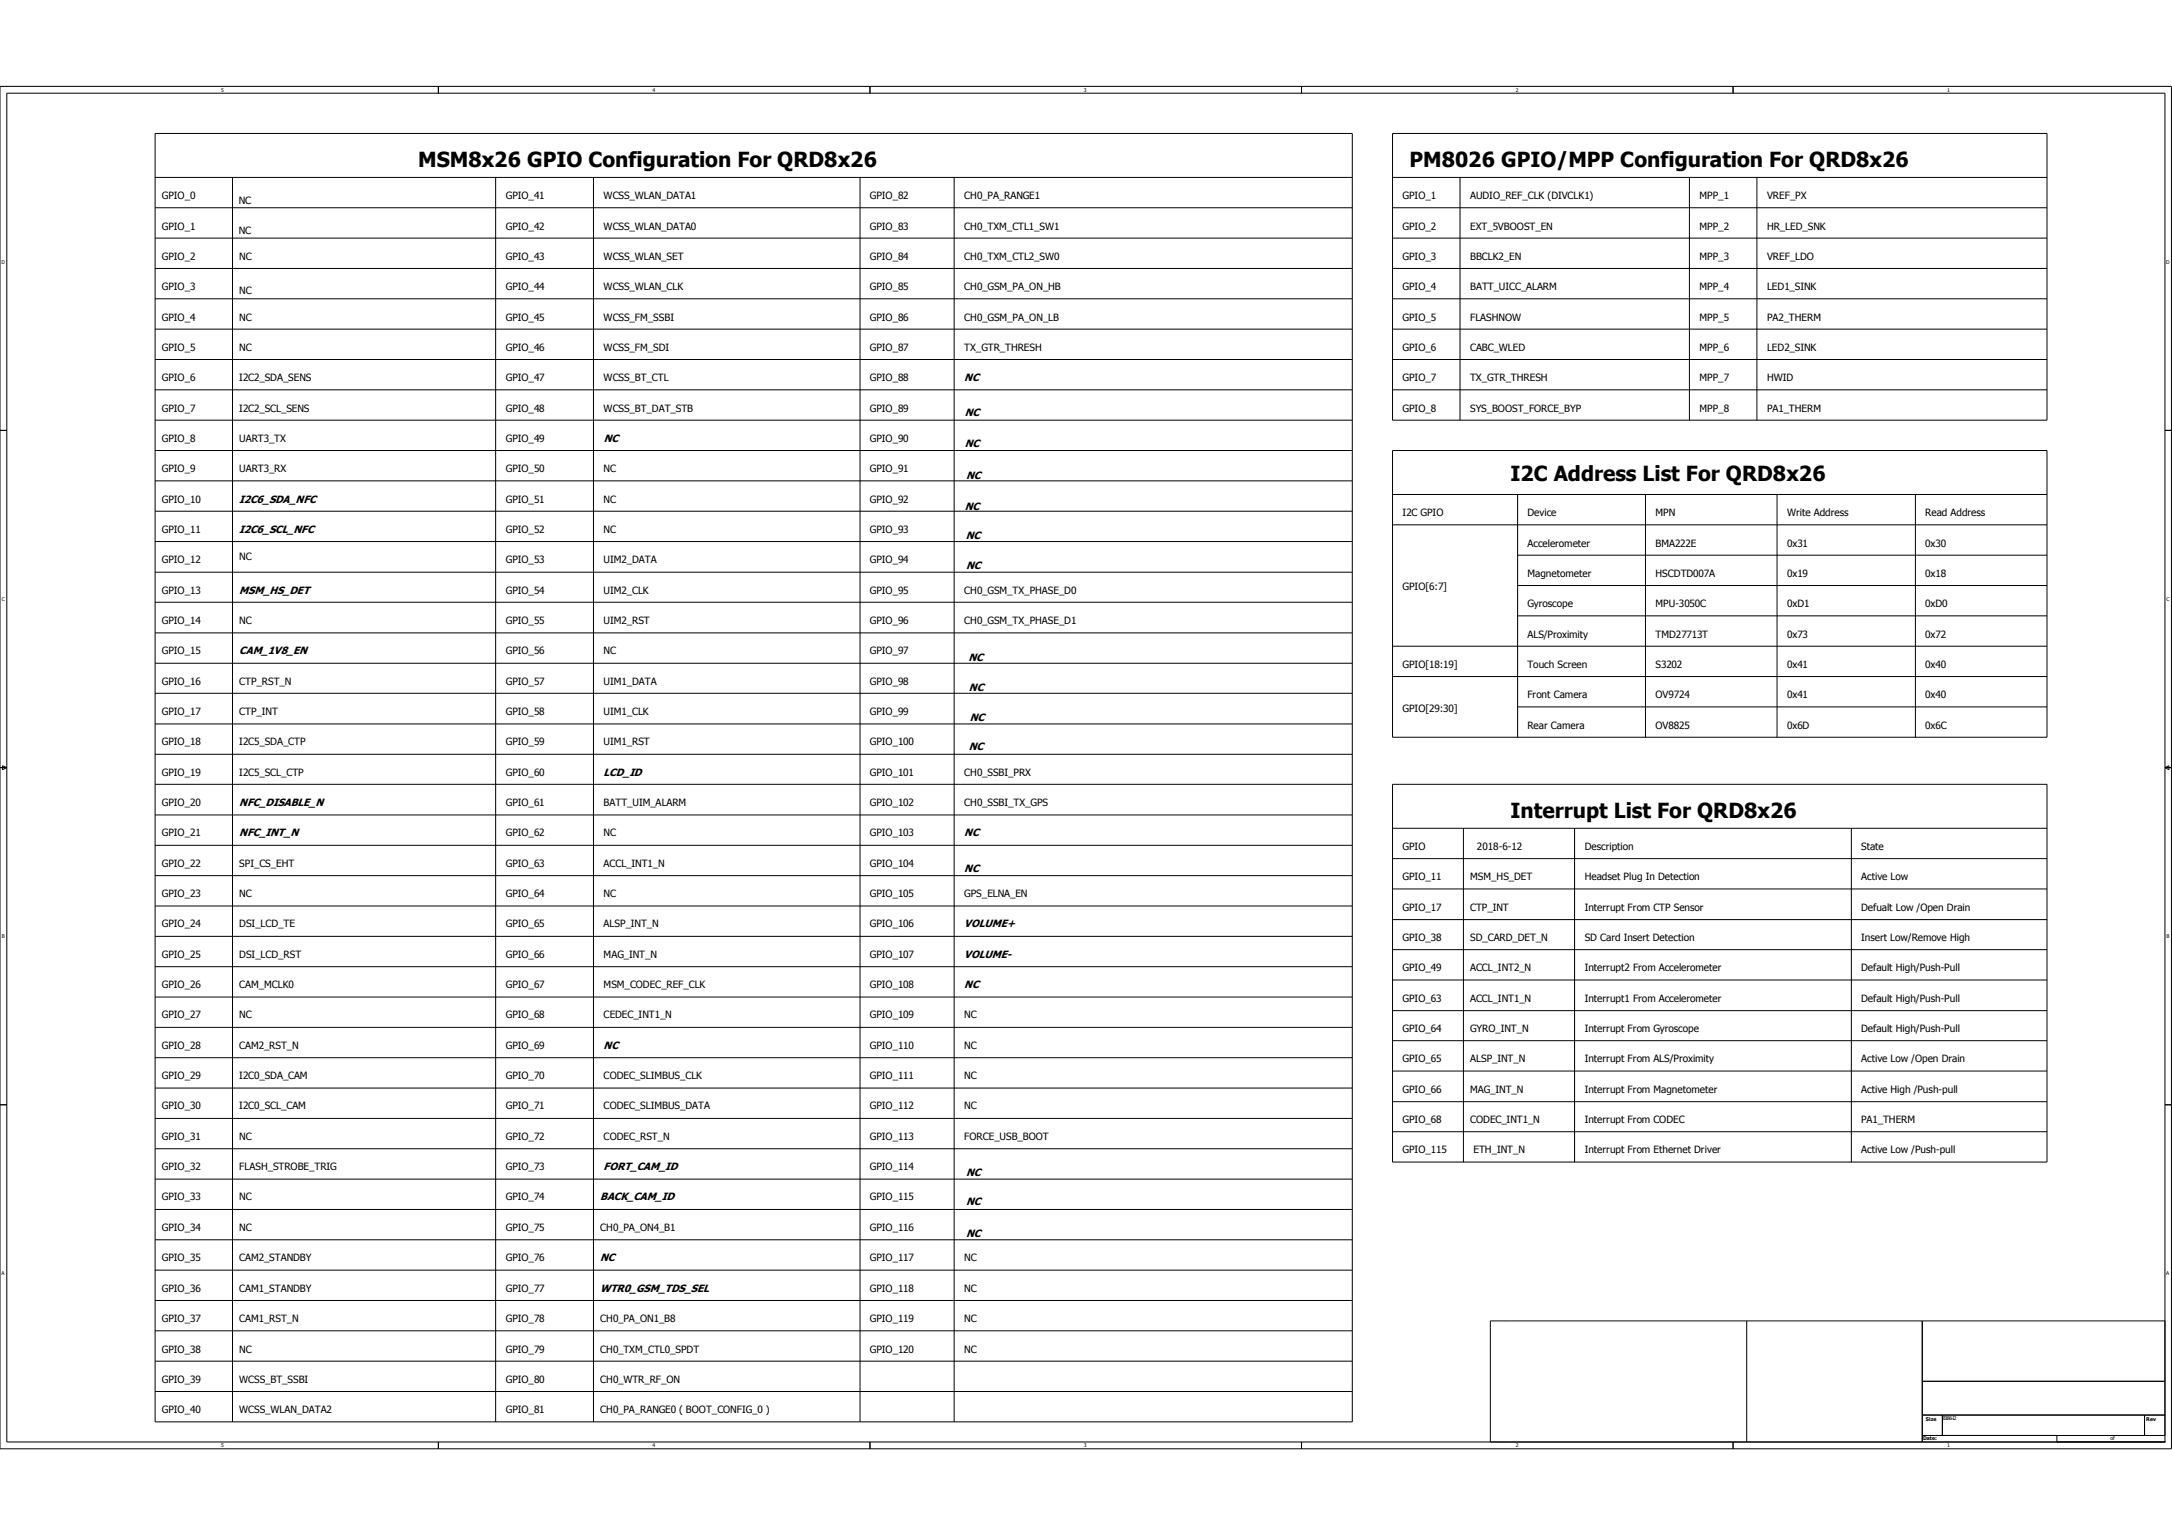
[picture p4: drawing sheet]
<svg xmlns="http://www.w3.org/2000/svg" width="297mm" height="210mm" viewBox="0 0 297 210" stroke-linecap="round" stroke-linejoin="round" font-family="sans-serif">
<defs><g id="words">
<g font-size="2.8">
<text x="57.2" y="22.9">MSM8x26 GPIO Configuration For QRD8x26</text>
<text x="192.7" y="22.9">PM8026 GPIO/MPP Configuration For QRD8x26</text>
<text x="206.5" y="65.7">I2C Address List For QRD8x26</text>
<text x="206.5" y="111.9">Interrupt List For QRD8x26</text>
</g>
<g font-size="1.4">
<text x="22.1" y="27.2">GPIO_0</text>
<text x="32.6" y="27.9">NC</text>
<text x="69.2" y="27.2">GPIO_41</text>
<text x="82.5" y="27.2">WCSS_WLAN_DATA1</text>
<text x="118.9" y="27.2">GPIO_82</text>
<text x="131.9" y="27.2">CH0_PA_RANGE1</text>
<text x="191.8" y="27.2">GPIO_1</text>
<text x="201" y="27.2">AUDIO_REF_CLK (DIVCLK1)</text>
<text x="232.4" y="27.2">MPP_1</text>
<text x="241.6" y="27.2">VREF_PX</text>
<text x="22.1" y="31.4">GPIO_1</text>
<text x="22.1" y="35.5">GPIO_2</text>
<text x="32.6" y="31.9">NC</text>
<text x="32.7" y="35.5">NC</text>
<text x="69.2" y="31.4">GPIO_42</text>
<text x="69.2" y="35.5">GPIO_43</text>
<text x="82.5" y="31.4">WCSS_WLAN_DATA0</text>
<text x="82.5" y="35.5">WCSS_WLAN_SET</text>
<text x="118.9" y="31.4">GPIO_83</text>
<text x="118.9" y="35.5">GPIO_84</text>
<text x="131.9" y="31.4">CH0_TXM_CTL1_SW1</text>
<text x="131.9" y="35.5">CH0_TXM_CTL2_SW0</text>
<text x="191.8" y="31.4">GPIO_2</text>
<text x="191.8" y="35.5">GPIO_3</text>
<text x="201" y="31.4">EXT_5VBOOST_EN</text>
<text x="201" y="35.5">BBCLK2_EN</text>
<text x="232.4" y="31.4">MPP_2</text>
<text x="232.4" y="35.5">MPP_3</text>
<text x="241.6" y="31.4">HR_LED_SNK</text>
<text x="241.6" y="35.5">VREF_LDO</text>
<text x="22.1" y="39.7">GPIO_3</text>
<text x="32.7" y="40.2">NC</text>
<text x="69.2" y="39.7">GPIO_44</text>
<text x="82.5" y="39.7">WCSS_WLAN_CLK</text>
<text x="118.9" y="39.7">GPIO_85</text>
<text x="131.9" y="39.7">CH0_GSM_PA_ON_HB</text>
<text x="191.8" y="39.7">GPIO_4</text>
<text x="201" y="39.7">BATT_UICC_ALARM</text>
<text x="232.4" y="39.7">MPP_4</text>
<text x="241.6" y="39.7">LED1_SINK</text>
<text x="22.1" y="43.8">GPIO_4</text>
<text x="22.1" y="48">GPIO_5</text>
<text x="32.7" y="43.8">NC</text>
<text x="32.7" y="48">NC</text>
<text x="69.2" y="43.8">GPIO_45</text>
<text x="69.2" y="48">GPIO_46</text>
<text x="82.5" y="43.8">WCSS_FM_SSBI</text>
<text x="82.5" y="48">WCSS_FM_SDI</text>
<text x="118.9" y="48">GPIO_87</text>
<text x="118.9" y="43.8">GPIO_86</text>
<text x="131.9" y="43.8">CH0_GSM_PA_ON_LB</text>
<text x="131.9" y="48">TX_GTR_THRESH</text>
<text x="191.8" y="43.8">GPIO_5</text>
<text x="191.8" y="48">GPIO_6</text>
<text x="201" y="43.8">FLASHNOW</text>
<text x="201" y="48">CABC_WLED</text>
<text x="232.4" y="43.8">MPP_5</text>
<text x="232.4" y="48">MPP_6</text>
<text x="241.6" y="43.8">PA2_THERM</text>
<text x="241.6" y="48">LED2_SINK</text>
<text x="22.1" y="52.1">GPIO_6</text>
<text x="32.7" y="52.1">I2C2_SDA_SENS</text>
<text x="69.2" y="52.1">GPIO_47</text>
<text x="82.5" y="52.1">WCSS_BT_CTL</text>
<text x="118.9" y="52.1">GPIO_88</text>
<text x="131.9" y="52.1">NC</text>
<text x="191.8" y="52.1">GPIO_7</text>
<text x="201" y="52.1">TX_GTR_THRESH</text>
<text x="232.4" y="52.1">MPP_7</text>
<text x="241.6" y="52.1">HWID</text>
<text x="22.1" y="56.3">GPIO_7</text>
<text x="32.7" y="56.3">I2C2_SCL_SENS</text>
<text x="69.2" y="56.3">GPIO_48</text>
<text x="82.5" y="56.3">WCSS_BT_DAT_STB</text>
<text x="118.9" y="56.3">GPIO_89</text>
<text x="131.9" y="56.9">NC</text>
<text x="191.8" y="56.3">GPIO_8</text>
<text x="201" y="56.3">SYS_BOOST_FORCE_BYP</text>
<text x="232.4" y="56.3">MPP_8</text>
<text x="241.6" y="56.3">PA1_THERM</text>
<text x="22.1" y="60.4">GPIO_8</text>
<text x="22.1" y="64.6">GPIO_9</text>
<text x="32.7" y="60.4">UART3_TX</text>
<text x="32.7" y="64.6">UART3_RX</text>
<text x="69.2" y="64.6">GPIO_50</text>
<text x="69.2" y="60.4">GPIO_49</text>
<text x="82.5" y="64.6">NC</text>
<text x="82.5" y="60.4">NC</text>
<text x="118.9" y="60.4">GPIO_90</text>
<text x="118.9" y="64.6">GPIO_91</text>
<text x="131.9" y="61.1">NC</text>
<text x="132.1" y="65.5">NC</text>
<text x="22.1" y="68.7">GPIO_10</text>
<text x="32.7" y="68.7">I2C6_SDA_NFC</text>
<text x="69.2" y="68.7">GPIO_51</text>
<text x="82.5" y="68.7">NC</text>
<text x="118.9" y="68.7">GPIO_92</text>
<text x="131.9" y="69.7">NC</text>
<text x="191.8" y="70.5">I2C GPIO</text>
<text x="208.9" y="70.5">Device</text>
<text x="226.4" y="70.5">MPN</text>
<text x="244.4" y="70.5">Write Address</text>
<text x="263.3" y="70.5">Read Address</text>
<text x="22.1" y="72.9">GPIO_11</text>
<text x="22.1" y="77">GPIO_12</text>
<text x="32.7" y="76.5">NC</text>
<text x="32.7" y="72.9">I2C6_SCL_NFC</text>
<text x="69.2" y="72.9">GPIO_52</text>
<text x="69.2" y="77">GPIO_53</text>
<text x="82.5" y="72.9">NC</text>
<text x="82.5" y="77">UIM2_DATA</text>
<text x="118.9" y="72.9">GPIO_93</text>
<text x="118.9" y="77">GPIO_94</text>
<text x="132.1" y="73.7">NC</text>
<text x="132.1" y="77.8">NC</text>
<text x="208.9" y="74.7">Accelerometer</text>
<text x="226.4" y="74.7">BMA222E</text>
<text x="244.4" y="74.7">0x31</text>
<text x="263.3" y="74.7">0x30</text>
<text x="22.1" y="81.2">GPIO_13</text>
<text x="32.7" y="81.2">MSM_HS_DET</text>
<text x="69.2" y="81.2">GPIO_54</text>
<text x="82.5" y="81.2">UIM2_CLK</text>
<text x="118.9" y="81.2">GPIO_95</text>
<text x="131.9" y="81.2">CH0_GSM_TX_PHASE_D0</text>
<text x="191.8" y="80.7">GPIO[6:7]</text>
<text x="208.9" y="83">Gyroscope</text>
<text x="208.9" y="78.9">Magnetometer</text>
<text x="226.4" y="83">MPU-3050C</text>
<text x="226.4" y="78.9">HSCDTD007A</text>
<text x="244.4" y="78.9">0x19</text>
<text x="244.4" y="83">0xD1</text>
<text x="263.3" y="78.9">0x18</text>
<text x="263.3" y="83">0xD0</text>
<text x="22.1" y="85.3">GPIO_14</text>
<text x="22.1" y="89.5">GPIO_15</text>
<text x="32.7" y="85.3">NC</text>
<text x="32.7" y="89.5">CAM_1V8_EN</text>
<text x="69.2" y="89.5">GPIO_56</text>
<text x="69.2" y="85.3">GPIO_55</text>
<text x="82.5" y="85.3">UIM2_RST</text>
<text x="82.5" y="89.5">NC</text>
<text x="118.9" y="85.3">GPIO_96</text>
<text x="118.9" y="89.5">GPIO_97</text>
<text x="131.9" y="85.3">CH0_GSM_TX_PHASE_D1</text>
<text x="208.9" y="87.2">ALS/Proximity</text>
<text x="226.4" y="87.2">TMD27713T</text>
<text x="244.4" y="87.2">0x73</text>
<text x="263.3" y="87.2">0x72</text>
<text x="22.1" y="93.6">GPIO_16</text>
<text x="32.7" y="93.6">CTP_RST_N</text>
<text x="69.2" y="93.6">GPIO_57</text>
<text x="82.5" y="93.6">UIM1_DATA</text>
<text x="118.9" y="93.6">GPIO_98</text>
<text x="132.4" y="90.3">NC</text>
<text x="132.5" y="94.5">NC</text>
<text x="191.8" y="91.3">GPIO[18:19]</text>
<text x="208.9" y="91.3">Touch Screen</text>
<text x="208.9" y="95.5">Front Camera</text>
<text x="226.4" y="91.3">S3202</text>
<text x="226.4" y="95.5">OV9724</text>
<text x="244.4" y="91.3">0x41</text>
<text x="244.4" y="95.5">0x41</text>
<text x="263.3" y="91.3">0x40</text>
<text x="263.3" y="95.5">0x40</text>
<text x="22.1" y="97.8">GPIO_17</text>
<text x="22.1" y="101.9">GPIO_18</text>
<text x="32.7" y="97.8">CTP_INT</text>
<text x="32.7" y="101.9">I2C5_SDA_CTP</text>
<text x="69.2" y="97.8">GPIO_58</text>
<text x="69.2" y="101.9">GPIO_59</text>
<text x="82.5" y="97.8">UIM1_CLK</text>
<text x="82.5" y="101.9">UIM1_RST</text>
<text x="118.9" y="97.8">GPIO_99</text>
<text x="118.9" y="101.9">GPIO_100</text>
<text x="132.6" y="98.6">NC</text>
<text x="191.8" y="97.3">GPIO[29:30]</text>
<text x="208.9" y="99.6">Rear Camera</text>
<text x="226.4" y="99.6">OV8825</text>
<text x="244.4" y="99.6">0x6D</text>
<text x="263.3" y="99.6">0x6C</text>
<text x="22.1" y="106.1">GPIO_19</text>
<text x="32.7" y="106.1">I2C5_SCL_CTP</text>
<text x="69.2" y="106.1">GPIO_60</text>
<text x="82.5" y="106.1">LCD_ID</text>
<text x="118.9" y="106.1">GPIO_101</text>
<text x="131.9" y="106.1">CH0_SSBI_PRX</text>
<text x="132.5" y="102.5">NC</text>
<text x="22.1" y="110.2">GPIO_20</text>
<text x="32.7" y="110.2">NFC_DISABLE_N</text>
<text x="69.2" y="110.2">GPIO_61</text>
<text x="82.5" y="110.2">BATT_UIM_ALARM</text>
<text x="118.9" y="110.2">GPIO_102</text>
<text x="131.9" y="110.2">CH0_SSBI_TX_GPS</text>
<text x="22.1" y="114.4">GPIO_21</text>
<text x="22.1" y="118.5">GPIO_22</text>
<text x="32.7" y="118.5">SPI_CS_EHT</text>
<text x="32.7" y="114.4">NFC_INT_N</text>
<text x="69.2" y="114.4">GPIO_62</text>
<text x="69.2" y="118.5">GPIO_63</text>
<text x="82.5" y="114.4">NC</text>
<text x="82.5" y="118.5">ACCL_INT1_N</text>
<text x="118.9" y="114.4">GPIO_103</text>
<text x="118.9" y="118.5">GPIO_104</text>
<text x="131.9" y="114.4">NC</text>
<text x="131.9" y="119.2">NC</text>
<text x="191.8" y="116.2">GPIO</text>
<text x="202" y="116.2">2018-6-12</text>
<text x="216.7" y="116.2">Description</text>
<text x="254.5" y="116.2">State</text>
<text x="22.1" y="122.7">GPIO_23</text>
<text x="32.7" y="122.7">NC</text>
<text x="69.2" y="122.7">GPIO_64</text>
<text x="82.5" y="122.7">NC</text>
<text x="118.9" y="122.7">GPIO_105</text>
<text x="131.9" y="122.7">GPS_ELNA_EN</text>
<text x="191.8" y="124.5">GPIO_17</text>
<text x="191.8" y="120.4">GPIO_11</text>
<text x="201" y="124.5">CTP_INT</text>
<text x="201" y="120.4">MSM_HS_DET</text>
<text x="216.7" y="124.5">Interrupt From CTP Sensor</text>
<text x="216.7" y="120.4">Headset Plug In Detection</text>
<text x="254.5" y="120.4">Active Low</text>
<text x="254.5" y="124.5">Defualt Low /Open Drain</text>
<text x="22.1" y="126.8">GPIO_24</text>
<text x="22.1" y="130.9">GPIO_25</text>
<text x="32.7" y="126.8">DSI_LCD_TE</text>
<text x="32.7" y="130.9">DSI_LCD_RST</text>
<text x="69.2" y="130.9">GPIO_66</text>
<text x="69.2" y="126.8">GPIO_65</text>
<text x="82.5" y="126.8">ALSP_INT_N</text>
<text x="82.5" y="130.9">MAG_INT_N</text>
<text x="118.9" y="126.8">GPIO_106</text>
<text x="118.9" y="130.9">GPIO_107</text>
<text x="131.9" y="130.9">VOLUME-</text>
<text x="131.9" y="126.8">VOLUME+</text>
<text x="191.8" y="128.7">GPIO_38</text>
<text x="201" y="128.7">SD_CARD_DET_N</text>
<text x="216.7" y="128.7">SD Card Insert Detection</text>
<text x="254.5" y="128.7">Insert Low/Remove High</text>
<text x="22.1" y="135.1">GPIO_26</text>
<text x="32.7" y="135.1">CAM_MCLK0</text>
<text x="69.2" y="135.1">GPIO_67</text>
<text x="82.5" y="135.1">MSM_CODEC_REF_CLK</text>
<text x="118.9" y="135.1">GPIO_108</text>
<text x="131.9" y="135.1">NC</text>
<text x="191.8" y="137">GPIO_63</text>
<text x="191.8" y="132.8">GPIO_49</text>
<text x="201" y="137">ACCL_INT1_N</text>
<text x="201" y="132.8">ACCL_INT2_N</text>
<text x="216.7" y="137">Interrupt1 From Accelerometer</text>
<text x="216.7" y="132.8">Interrupt2 From Accelerometer</text>
<text x="254.5" y="132.8">Default High/Push-Pull</text>
<text x="254.5" y="137">Default High/Push-Pull</text>
<text x="22.1" y="139.2">GPIO_27</text>
<text x="22.1" y="143.4">GPIO_28</text>
<text x="32.7" y="139.2">NC</text>
<text x="32.7" y="143.4">CAM2_RST_N</text>
<text x="69.2" y="143.4">GPIO_69</text>
<text x="69.2" y="139.2">GPIO_68</text>
<text x="82.5" y="139.2">CEDEC_INT1_N</text>
<text x="82.5" y="143.4">NC</text>
<text x="118.9" y="139.2">GPIO_109</text>
<text x="118.9" y="143.4">GPIO_110</text>
<text x="131.9" y="139.2">NC</text>
<text x="131.9" y="143.4">NC</text>
<text x="191.8" y="141.1">GPIO_64</text>
<text x="201" y="141.1">GYRO_INT_N</text>
<text x="216.7" y="141.1">Interrupt From Gyroscope</text>
<text x="254.5" y="141.1">Default High/Push-Pull</text>
<text x="22.1" y="147.6">GPIO_29</text>
<text x="32.7" y="147.6">I2C0_SDA_CAM</text>
<text x="69.2" y="147.6">GPIO_70</text>
<text x="82.5" y="147.6">CODEC_SLIMBUS_CLK</text>
<text x="118.9" y="147.6">GPIO_111</text>
<text x="131.9" y="147.6">NC</text>
<text x="191.8" y="145.3">GPIO_65</text>
<text x="191.8" y="149.4">GPIO_66</text>
<text x="201" y="145.3">ALSP_INT_N</text>
<text x="201" y="149.4">MAG_INT_N</text>
<text x="216.7" y="145.3">Interrupt From ALS/Proximity</text>
<text x="216.7" y="149.4">Interrupt From Magnetometer</text>
<text x="254.5" y="145.3">Active Low /Open Drain</text>
<text x="254.5" y="149.4">Active High /Push-pull</text>
<text x="22.1" y="151.7">GPIO_30</text>
<text x="22.1" y="155.9">GPIO_31</text>
<text x="32.7" y="151.7">I2C0_SCL_CAM</text>
<text x="32.7" y="155.9">NC</text>
<text x="69.2" y="155.9">GPIO_72</text>
<text x="69.2" y="151.7">GPIO_71</text>
<text x="82.5" y="151.7">CODEC_SLIMBUS_DATA</text>
<text x="82.5" y="155.9">CODEC_RST_N</text>
<text x="118.9" y="151.7">GPIO_112</text>
<text x="118.9" y="155.9">GPIO_113</text>
<text x="131.9" y="151.7">NC</text>
<text x="131.9" y="155.9">FORCE_USB_BOOT</text>
<text x="191.8" y="153.5">GPIO_68</text>
<text x="201" y="153.5">CODEC_INT1_N</text>
<text x="216.7" y="153.5">Interrupt From CODEC</text>
<text x="254.5" y="153.5">PA1_THERM</text>
<text x="22.1" y="160">GPIO_32</text>
<text x="32.7" y="160">FLASH_STROBE_TRIG</text>
<text x="69.2" y="160">GPIO_73</text>
<text x="82.5" y="160">FORT_CAM_ID</text>
<text x="118.9" y="160">GPIO_114</text>
<text x="132.1" y="160.7">NC</text>
<text x="191.8" y="157.7">GPIO_115</text>
<text x="201.5" y="157.7">ETH_INT_N</text>
<text x="216.7" y="157.7">Interrupt From Ethernet Driver</text>
<text x="254.5" y="157.7">Active Low /Push-pull</text>
<text x="22.1" y="164.1">GPIO_33</text>
<text x="32.7" y="164.1">NC</text>
<text x="69.2" y="164.1">GPIO_74</text>
<text x="82.1" y="164.1">BACK_CAM_ID</text>
<text x="118.9" y="164.1">GPIO_115</text>
<text x="132.1" y="164.8">NC</text>
<text x="22.1" y="168.3">GPIO_34</text>
<text x="22.1" y="172.5">GPIO_35</text>
<text x="32.7" y="168.3">NC</text>
<text x="32.7" y="172.5">CAM2_STANDBY</text>
<text x="69.2" y="168.3">GPIO_75</text>
<text x="69.2" y="172.5">GPIO_76</text>
<text x="82.1" y="168.3">CH0_PA_ON4_B1</text>
<text x="82.1" y="172.5">NC</text>
<text x="118.9" y="168.3">GPIO_116</text>
<text x="118.9" y="172.5">GPIO_117</text>
<text x="131.9" y="172.5">NC</text>
<text x="132.1" y="169.1">NC</text>
<text x="22.1" y="176.6">GPIO_36</text>
<text x="32.7" y="176.6">CAM1_STANDBY</text>
<text x="69.2" y="176.6">GPIO_77</text>
<text x="82.1" y="176.6">WTR0_GSM_TDS_SEL</text>
<text x="118.9" y="176.6">GPIO_118</text>
<text x="131.9" y="176.6">NC</text>
<text x="22.1" y="180.8">GPIO_37</text>
<text x="22.1" y="184.9">GPIO_38</text>
<text x="32.7" y="184.9">NC</text>
<text x="32.7" y="180.8">CAM1_RST_N</text>
<text x="69.2" y="184.9">GPIO_79</text>
<text x="69.2" y="180.8">GPIO_78</text>
<text x="82.1" y="180.8">CH0_PA_ON1_B8</text>
<text x="82.1" y="184.9">CH0_TXM_CTL0_SPDT</text>
<text x="118.9" y="184.9">GPIO_120</text>
<text x="118.9" y="180.8">GPIO_119</text>
<text x="131.9" y="180.8">NC</text>
<text x="131.9" y="184.9">NC</text>
<text x="22.1" y="189.1">GPIO_39</text>
<text x="32.7" y="189.1">WCSS_BT_SSBI</text>
<text x="69.2" y="189.1">GPIO_80</text>
<text x="82.1" y="189.1">CH0_WTR_RF_ON</text>
<text x="22.1" y="193.2">GPIO_40</text>
<text x="32.7" y="193.2">WCSS_WLAN_DATA2</text>
<text x="69.2" y="193.2">GPIO_81</text>
<text x="82.1" y="193.2">CH0_PA_RANGE0 ( BOOT_CONFIG_0 )</text>
</g>
<g font-size=".7">
<text x="30.2" y="12.6">5</text>
<text x="89.2" y="12.6">4</text>
<text x="148.2" y="12.6">3</text>
<text x="207.3" y="12.6">2</text>
<text x="266.3" y="12.6">1</text>
<text x=".2" y="36.1">D</text>
<text x="296.2" y="36.1">D</text>
<text x=".3" y="82.2">C</text>
<text x="296.2" y="82.2">C</text>
<text x=".3" y="128.3">B</text>
<text x="296.2" y="128.3">B</text>
<text x=".2" y="174.4">A</text>
<text x="296.2" y="174.4">A</text>
<text x="30.2" y="197.9">5</text>
<text x="89.2" y="197.9">4</text>
<text x="148.2" y="197.9">3</text>
<text x="207.3" y="197.9">2</text>
<text x="263" y="196.9">Date:</text>
<text x="263.4" y="194.2">Size</text>
<text x="265.6" y="194.1">2018-6-12</text>
<text x="266.3" y="197.9">1</text>
<text x="288.6" y="196.9">of</text>
<text x="293.5" y="194.3">Rev</text>
</g>
</g></defs>
<g fill="none" stroke="#000" stroke-width=".14">
<path d="M0 11.8h296.9v186.3h-296.9zM.9 12.7h295.1v184.4h-295.1zM21.2 18.2h163.7v176.2h-163.7zM59.9 11.8v.9M119 11.8v.9M178 11.8v.9M190.4 18.2h89.5v39.2h-89.5zM237 11.8v.9M21.2 28.4h163.7M21.2 32.6h163.7M21.2 36.7h163.7M21.2 24.3h163.7"/>
<path d="M31.8 24.3v170.1M67.8 24.3v170.1M81.2 24.3v170.1M117.6 24.3v170.1M130.5 24.3v170.1M190.4 28.4h89.5M190.4 32.6h89.5M190.4 36.7h89.5M190.4 24.3h89.5M199.6 24.3v33.1M231 24.3v33.1M240.2 24.3v33.1"/>
<path d="M0 58.8h.9M21.2 40.9h163.7M21.2 45h163.7M21.2 49.1h163.7M21.2 53.3h163.7M21.2 57.4h163.7M190.4 40.9h89.5M190.4 45h89.5M190.4 49.1h89.5M190.4 53.3h89.5M296 58.8h.9M21.2 61.6h163.7"/>
<path d="M21.2 65.7h163.7M21.2 69.9h163.7M21.2 74h163.7M21.2 78.2h163.7M190.4 61.6h89.5v39.2h-89.5zM190.4 67.6h89.5M190.4 71.8h89.5M207.5 75.9h72.4M207.5 67.6v33.2M225 67.6v33.2M243 67.6v33.2M261.9 67.6v33.2"/>
<path d="M21.2 82.3h163.7M21.2 86.5h163.7M21.2 90.7h163.7M21.2 94.8h163.7M21.2 99h163.7M190.4 88.3h89.5M190.4 92.5h89.5M207.5 84.2h72.4M207.5 80.1h72.4M207.5 96.6h72.4M0 104.9h.9M.3 104.7l.6 .2-.6 .3z"/>
<path d="M21.2 103.1h163.7M21.2 107.2h163.7M21.2 111.4h163.7M21.2 115.6h163.7M21.2 119.7h163.7M190.4 107.2h89.5v51.7h-89.5zM190.4 113.2h89.5M190.4 117.4h89.5M200.1 113.2v45.7M215.3 113.2v45.7M253.2 113.2v45.7M296 104.9h.9"/>
<path d="M296 104.9l.6-.2v.5zM21.2 123.9h163.7M21.2 128h163.7M21.2 132.2h163.7M21.2 136.3h163.7M190.4 129.8h89.5M190.4 125.7h89.5M190.4 121.5h89.5M190.4 138.2h89.5M190.4 134h89.5M0 151h.9M21.2 140.5h163.7"/>
<path d="M21.2 144.6h163.7M21.2 148.8h163.7M21.2 152.9h163.7M21.2 157.1h163.7M190.4 142.3h89.5M190.4 150.6h89.5M190.4 154.7h89.5M190.4 146.4h89.5M296 151h.9M21.2 165.4h163.7M21.2 169.5h163.7M21.2 173.7h163.7"/>
<path d="M21.2 161.2h163.7M21.2 177.8h163.7M21.2 181.9h163.7M21.2 190.2h163.7M21.2 186.1h163.7M59.9 197.1v1M119 197.1v1M178 197.1v1M237 197.1v1M238.8 180.6v16.5M262.8 180.6v16.5M262.8 188.8h33.2"/>
<path d="M262.8 193.5h33.2M262.8 196.3h33.2M265.6 193.5v2.8M281.3 197.1h.1M281.3 196.3v.8M293.2 193.5v2.8M296 197.1h.1M296 180.6h-92.2v16.5"/>
</g>
<circle cx="231.6" cy="8.2" r="2.91" fill="#fff"/>
<use href="#words"/>
</svg>
